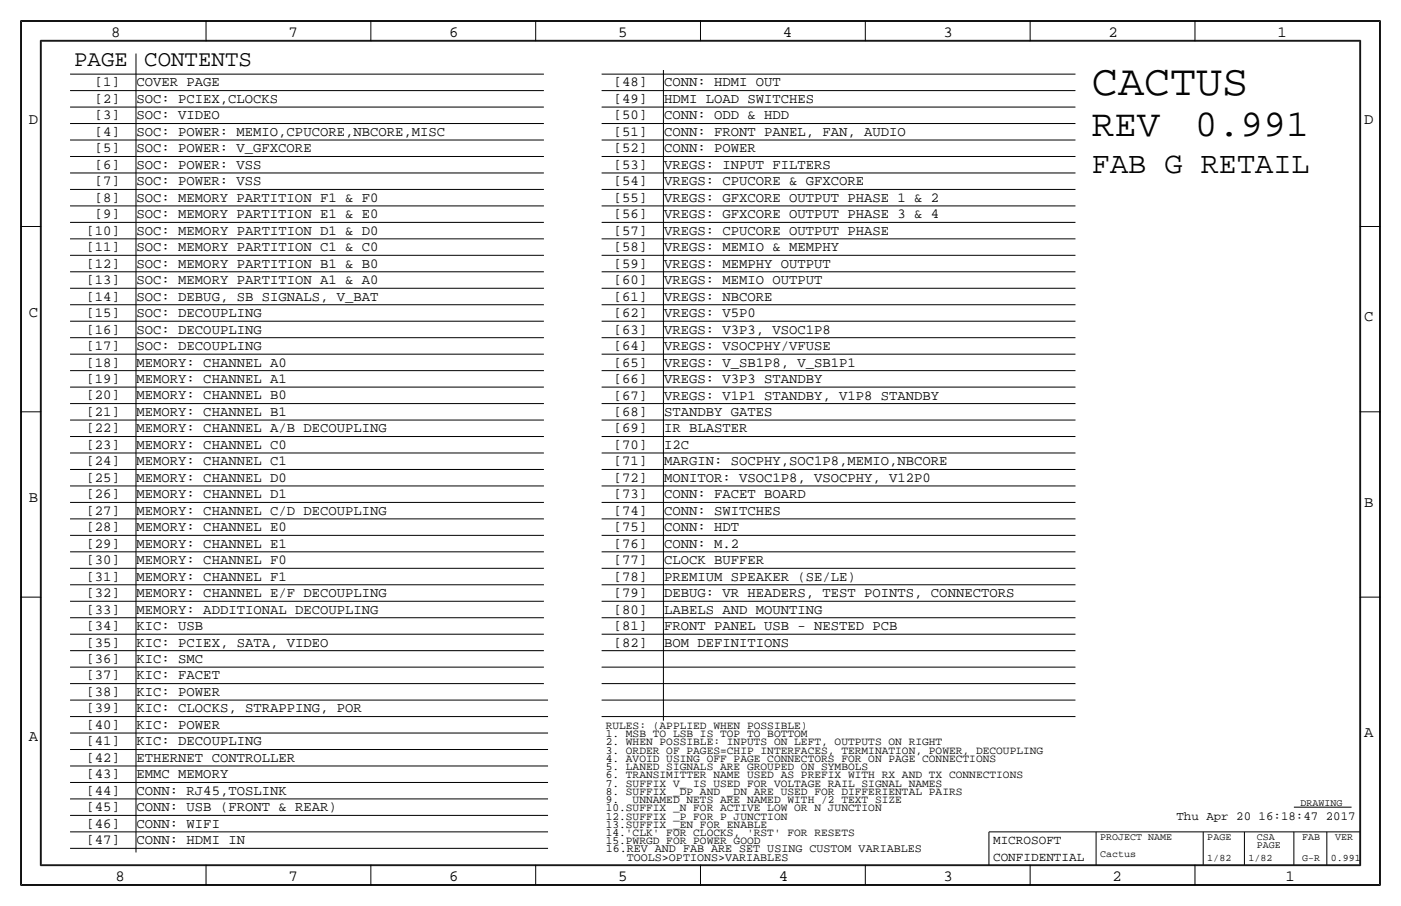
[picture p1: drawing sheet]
<svg xmlns="http://www.w3.org/2000/svg" width="432mm" height="279mm" viewBox="0 0 432 279" stroke-linecap="round" stroke-linejoin="round" font-family="sans-serif">
<defs><g id="words">
<text font-size="13.4" x="336.5" y="29.2">CACTUS</text>
<g font-size="11.7">
<text x="336.5" y="41.9">REV</text>
<text x="368.3" y="41.9">0.991</text>
</g>
<text font-size="9.3" x="336.5" y="53.3">FAB G RETAIL</text>
<g font-size="6.9">
<text x="22.9" y="20.3">PAGE</text>
<text x="44.4" y="20.3">CONTENTS</text>
</g>
<g font-size="4.8">
<text x="34.3" y="11.4">8</text>
<text x="88.9" y="11.4">7</text>
<text x="138.5" y="11.4">6</text>
<text x="190.5" y="11.4">5</text>
<text x="241.3" y="11.4">4</text>
<text x="290.8" y="11.4">3</text>
<text x="341.6" y="11.4">2</text>
<text x="393.7" y="11.4">1</text>
<text x="8.9" y="38.1">D</text>
<text x="420.4" y="38.1">D</text>
<text x="8.9" y="97.8">C</text>
<text x="420.4" y="99.1">C</text>
<text x="8.9" y="154.9">B</text>
<text x="420.4" y="156.2">B</text>
<text x="420.4" y="227.3">A</text>
<text x="8.9" y="228.6">A</text>
<text x="35.6" y="271.8">8</text>
<text x="88.9" y="271.8">7</text>
<text x="138.4" y="271.8">6</text>
<text x="190.5" y="271.8">5</text>
<text x="240" y="271.8">4</text>
<text x="290.8" y="271.8">3</text>
<text x="342.9" y="271.8">2</text>
<text x="396.2" y="271.8">1</text>
</g>
<g font-size="4.3">
<text x="29.2" y="26.7">[1]</text>
<text x="42.1" y="26.7">COVER PAGE</text>
<text x="189.2" y="26.7">[48]</text>
<text x="204.7" y="26.7">CONN: HDMI OUT</text>
<text x="29.2" y="31.7">[2]</text>
<text x="42.1" y="31.7">SOC: PCIEX,CLOCKS</text>
<text x="189.2" y="31.8">[49]</text>
<text x="204.7" y="31.8">HDMI LOAD SWITCHES</text>
<text x="29.2" y="41.9">[4]</text>
<text x="29.2" y="36.8">[3]</text>
<text x="42.1" y="41.9">SOC: POWER: MEMIO,CPUCORE,NBCORE,MISC</text>
<text x="42.1" y="36.8">SOC: VIDEO</text>
<text x="189.2" y="36.8">[50]</text>
<text x="189.2" y="41.9">[51]</text>
<text x="204.7" y="36.8">CONN: ODD &amp; HDD</text>
<text x="204.7" y="41.9">CONN: FRONT PANEL, FAN, AUDIO</text>
<text x="29.2" y="47">[5]</text>
<text x="42.1" y="47">SOC: POWER: V_GFXCORE</text>
<text x="189.2" y="47">[52]</text>
<text x="204.7" y="47">CONN: POWER</text>
<text x="29.2" y="52.1">[6]</text>
<text x="42.1" y="52.1">SOC: POWER: VSS</text>
<text x="189.2" y="52.1">[53]</text>
<text x="204.7" y="52.1">VREGS: INPUT FILTERS</text>
<text x="29.2" y="57.2">[7]</text>
<text x="42.1" y="57.2">SOC: POWER: VSS</text>
<text x="189.2" y="57.2">[54]</text>
<text x="204.7" y="57.2">VREGS: CPUCORE &amp; GFXCORE</text>
<text x="29.2" y="62.2">[8]</text>
<text x="42.1" y="62.2">SOC: MEMORY PARTITION F1 &amp; F0</text>
<text x="189.2" y="62.2">[55]</text>
<text x="204.7" y="62.2">VREGS: GFXCORE OUTPUT PHASE 1 &amp; 2</text>
<text x="29.2" y="67.3">[9]</text>
<text x="42.1" y="67.3">SOC: MEMORY PARTITION E1 &amp; E0</text>
<text x="189.2" y="67.3">[56]</text>
<text x="204.7" y="67.3">VREGS: GFXCORE OUTPUT PHASE 3 &amp; 4</text>
<text x="26.7" y="77.5">[11]</text>
<text x="26.7" y="72.4">[10]</text>
<text x="42.1" y="77.5">SOC: MEMORY PARTITION C1 &amp; C0</text>
<text x="42.1" y="72.4">SOC: MEMORY PARTITION D1 &amp; D0</text>
<text x="189.2" y="72.4">[57]</text>
<text x="189.2" y="77.5">[58]</text>
<text x="204.7" y="72.4">VREGS: CPUCORE OUTPUT PHASE</text>
<text x="204.7" y="77.5">VREGS: MEMIO &amp; MEMPHY</text>
<text x="26.7" y="82.5">[12]</text>
<text x="42.1" y="82.5">SOC: MEMORY PARTITION B1 &amp; B0</text>
<text x="189.2" y="82.5">[59]</text>
<text x="204.7" y="82.5">VREGS: MEMPHY OUTPUT</text>
<text x="26.7" y="87.6">[13]</text>
<text x="42.1" y="87.6">SOC: MEMORY PARTITION A1 &amp; A0</text>
<text x="189.2" y="87.6">[60]</text>
<text x="204.7" y="87.6">VREGS: MEMIO OUTPUT</text>
<text x="26.7" y="92.7">[14]</text>
<text x="42.1" y="92.7">SOC: DEBUG, SB SIGNALS, V_BAT</text>
<text x="189.2" y="92.7">[61]</text>
<text x="204.7" y="92.7">VREGS: NBCORE</text>
<text x="26.7" y="97.8">[15]</text>
<text x="42.1" y="97.8">SOC: DECOUPLING</text>
<text x="189.2" y="97.8">[62]</text>
<text x="204.7" y="97.8">VREGS: V5P0</text>
<text x="26.7" y="107.9">[17]</text>
<text x="26.7" y="102.9">[16]</text>
<text x="42.1" y="107.9">SOC: DECOUPLING</text>
<text x="42.1" y="102.9">SOC: DECOUPLING</text>
<text x="189.2" y="102.9">[63]</text>
<text x="189.2" y="107.9">[64]</text>
<text x="204.7" y="102.9">VREGS: V3P3, VSOC1P8</text>
<text x="204.7" y="107.9">VREGS: VSOCPHY/VFUSE</text>
<text x="26.7" y="113">[18]</text>
<text x="42.1" y="113">MEMORY: CHANNEL A0</text>
<text x="189.2" y="113">[65]</text>
<text x="204.7" y="113">VREGS: V_SB1P8, V_SB1P1</text>
<text x="26.7" y="118.1">[19]</text>
<text x="42.1" y="118.1">MEMORY: CHANNEL A1</text>
<text x="189.2" y="118.1">[66]</text>
<text x="204.7" y="118.1">VREGS: V3P3 STANDBY</text>
<text x="26.7" y="123.2">[20]</text>
<text x="42.1" y="123.2">MEMORY: CHANNEL B0</text>
<text x="189.2" y="123.2">[67]</text>
<text x="204.7" y="123.2">VREGS: V1P1 STANDBY, V1P8 STANDBY</text>
<text x="26.7" y="128.3">[21]</text>
<text x="42.1" y="128.3">MEMORY: CHANNEL B1</text>
<text x="189.2" y="128.3">[68]</text>
<text x="204.7" y="128.3">STANDBY GATES</text>
<text x="26.7" y="133.3">[22]</text>
<text x="42.1" y="133.3">MEMORY: CHANNEL A/B DECOUPLING</text>
<text x="189.2" y="133.3">[69]</text>
<text x="204.7" y="133.3">IR BLASTER</text>
<text x="26.7" y="138.4">[23]</text>
<text x="26.7" y="143.5">[24]</text>
<text x="42.1" y="138.4">MEMORY: CHANNEL C0</text>
<text x="42.1" y="143.5">MEMORY: CHANNEL C1</text>
<text x="189.2" y="138.4">[70]</text>
<text x="189.2" y="143.5">[71]</text>
<text x="204.7" y="138.4">I2C</text>
<text x="204.7" y="143.5">MARGIN: SOCPHY,SOC1P8,MEMIO,NBCORE</text>
<text x="26.7" y="148.6">[25]</text>
<text x="42.1" y="148.6">MEMORY: CHANNEL D0</text>
<text x="189.2" y="148.6">[72]</text>
<text x="204.7" y="148.6">MONITOR: VSOC1P8, VSOCPHY, V12P0</text>
<text x="26.7" y="153.7">[26]</text>
<text x="42.1" y="153.7">MEMORY: CHANNEL D1</text>
<text x="189.2" y="153.7">[73]</text>
<text x="204.7" y="153.7">CONN: FACET BOARD</text>
<text x="26.7" y="158.8">[27]</text>
<text x="42.1" y="158.8">MEMORY: CHANNEL C/D DECOUPLING</text>
<text x="189.2" y="158.7">[74]</text>
<text x="204.7" y="158.7">CONN: SWITCHES</text>
<text x="26.7" y="163.8">[28]</text>
<text x="42.1" y="163.8">MEMORY: CHANNEL E0</text>
<text x="189.2" y="163.8">[75]</text>
<text x="204.7" y="163.8">CONN: HDT</text>
<text x="26.7" y="174">[30]</text>
<text x="26.7" y="168.9">[29]</text>
<text x="42.1" y="174">MEMORY: CHANNEL F0</text>
<text x="42.1" y="168.9">MEMORY: CHANNEL E1</text>
<text x="189.2" y="174">[77]</text>
<text x="189.2" y="168.9">[76]</text>
<text x="204.7" y="174">CLOCK BUFFER</text>
<text x="204.7" y="168.9">CONN: M.2</text>
<text x="26.7" y="179.1">[31]</text>
<text x="42.1" y="179.1">MEMORY: CHANNEL F1</text>
<text x="189.2" y="179.1">[78]</text>
<text x="204.7" y="179.1">PREMIUM SPEAKER (SE/LE)</text>
<text x="26.7" y="184.1">[32]</text>
<text x="42.1" y="184.1">MEMORY: CHANNEL E/F DECOUPLING</text>
<text x="189.2" y="184.1">[79]</text>
<text x="204.7" y="184.1">DEBUG: VR HEADERS, TEST POINTS, CONNECTORS</text>
<text x="26.7" y="189.2">[33]</text>
<text x="42.1" y="189.2">MEMORY: ADDITIONAL DECOUPLING</text>
<text x="189.2" y="189.2">[80]</text>
<text x="204.7" y="189.2">LABELS AND MOUNTING</text>
<text x="26.7" y="194.3">[34]</text>
<text x="42.1" y="194.3">KIC: USB</text>
<text x="189.2" y="194.3">[81]</text>
<text x="204.7" y="194.3">FRONT PANEL USB - NESTED PCB</text>
<text x="26.7" y="199.4">[35]</text>
<text x="42.1" y="199.4">KIC: PCIEX, SATA, VIDEO</text>
<text x="189.2" y="199.4">[82]</text>
<text x="204.7" y="199.4">BOM DEFINITIONS</text>
<text x="26.7" y="209.5">[37]</text>
<text x="26.7" y="204.5">[36]</text>
<text x="42.1" y="209.5">KIC: FACET</text>
<text x="42.1" y="204.5">KIC: SMC</text>
<text x="26.7" y="214.6">[38]</text>
<text x="42.1" y="214.6">KIC: POWER</text>
<text x="26.7" y="219.7">[39]</text>
<text x="42.1" y="219.7">KIC: CLOCKS, STRAPPING, POR</text>
<text x="26.7" y="224.8">[40]</text>
<text x="42.1" y="224.8">KIC: POWER</text>
<text x="26.7" y="229.9">[41]</text>
<text x="42.1" y="229.9">KIC: DECOUPLING</text>
<text x="26.7" y="235">[42]</text>
<text x="42.1" y="235">ETHERNET CONTROLLER</text>
<text x="26.7" y="245.1">[44]</text>
<text x="26.7" y="240">[43]</text>
<text x="42.1" y="245.1">CONN: RJ45,TOSLINK</text>
<text x="42.1" y="240">EMMC MEMORY</text>
<text x="26.7" y="250.2">[45]</text>
<text x="42.1" y="250.2">CONN: USB (FRONT &amp; REAR)</text>
<text x="26.7" y="255.3">[46]</text>
<text x="42.1" y="255.3">CONN: WIFI</text>
<text x="26.7" y="260.3">[47]</text>
<text x="42.1" y="260.3">CONN: HDMI IN</text>
</g>
<g font-size="3.9">
<text x="306.1" y="260.4">MICROSOFT</text>
<text x="306.1" y="265.4">CONFIDENTIAL</text>
</g>
<text font-size="3.8" x="362.6" y="252.7">Thu Apr 20 16:18:47 2017</text>
<g font-size="3.6">
<text x="186.7" y="262.9">16.REV AND FAB ARE SET USING CUSTOM VARIABLES</text>
<text x="193.2" y="265.4">TOOLS&gt;OPTIONS&gt;VARIABLES</text>
</g>
<g font-size="3.5">
<text x="186.7" y="227.3">1. MSB TO LSB IS TOP TO BOTTOM</text>
<text x="186.7" y="224.8">RULES: (APPLIED WHEN POSSIBLE)</text>
<text x="186.7" y="232.4">3. ORDER OF PAGES=CHIP INTERFACES, TERMINATION, POWER, DECOUPLING</text>
<text x="186.7" y="229.9">2. WHEN POSSIBLE: INPUTS ON LEFT, OUTPUTS ON RIGHT</text>
<text x="186.7" y="237.5">5. LANED SIGNALS ARE GROUPED ON SYMBOLS</text>
<text x="186.7" y="234.9">4. AVOID USING OFF PAGE CONNECTORS FOR ON PAGE CONNECTIONS</text>
<text x="186.7" y="240">6. TRANSIMITTER NAME USED AS PREFIX WITH RX AND TX CONNECTIONS</text>
<text x="186.7" y="242.6">7. SUFFIX V_ IS USED FOR VOLTAGE RAIL SIGNAL NAMES</text>
<text x="186.7" y="245.1">8. SUFFIX _DP AND _DN ARE USED FOR DIFFERIENTAL PAIRS</text>
<text x="186.7" y="247.6">9.</text>
<text x="186.7" y="250.2">10.SUFFIX _N FOR ACTIVE LOW OR N JUNCTION</text>
<text x="195" y="247.6">UNNAMED NETS ARE NAMED WITH /2 TEXT SIZE</text>
<text x="186.7" y="252.7">12.SUFFIX _P FOR P JUNCTION</text>
<text x="186.7" y="255.3">13.SUFFIX _EN FOR ENABLE</text>
<text x="186.7" y="257.8">14.'CLK' FOR CLOCKS, 'RST' FOR RESETS</text>
<text x="186.7" y="260.3">15.PWRGD FOR POWER GOOD</text>
</g>
<g font-size="3.1">
<text x="400.8" y="248.4">DRAWING</text>
<text x="339.1" y="259.1">PROJECT NAME</text>
<text x="372.1" y="259.1">PAGE</text>
<text x="387.4" y="259.1">CSA</text>
<text x="387.4" y="261.6">PAGE</text>
<text x="401.3" y="259.1">FAB</text>
<text x="411.5" y="259.1">VER</text>
<text x="339.1" y="264.2">Cactus</text>
<text x="372.1" y="265.4">1/82</text>
<text x="384.8" y="265.4">1/82</text>
<text x="401.3" y="265.4">G-R</text>
<text x="410.2" y="265.4">0.991</text>
</g>
</g></defs>
<!-- layer: Nets -->
<g fill="none" stroke="#000" stroke-width=".31">
<path d="M41.9 16.5v246.4zM21.6 38.1h146zM21.6 27.9h146zM21.6 22.9h146zM21.6 33h146zM185.4 22.9h146.1zM185.4 27.9h146.1zM185.4 38.1h146.1zM185.4 33h146.1zM204.5 21.6v200.7zM21.6 53.3h146zM21.6 58.4h146z"/>
<path d="M21.6 43.2h146zM21.6 48.3h146zM185.4 58.4h146.1zM185.4 48.3h146.1zM185.4 53.3h146.1zM185.4 43.2h146.1zM21.6 68.6h146zM21.6 78.7h146zM21.6 63.5h146zM21.6 73.7h146zM185.4 68.6h146.1zM185.4 73.7h146.1z"/>
<path d="M185.4 78.7h146.1zM185.4 63.5h146.1zM21.6 88.9h146zM21.6 83.8h146zM21.6 94h146zM21.6 99.1h146zM185.4 83.8h146.1zM185.4 88.9h146.1zM185.4 94h146.1zM185.4 99.1h146.1zM21.6 104.1h146zM21.6 109.2h146z"/>
<path d="M21.6 114.3h146zM21.6 119.4h146zM185.4 104.1h146.1zM185.4 119.4h146.1zM185.4 114.3h146.1zM185.4 109.2h146.1zM21.6 129.5h146zM21.6 124.5h146zM21.6 139.7h146zM21.6 134.6h146zM185.4 139.7h146.1zM185.4 129.5h146.1z"/>
<path d="M185.4 124.5h146.1zM185.4 134.6h146.1zM21.6 144.8h146zM21.6 154.9h146zM21.6 149.9h146zM185.4 144.8h146.1zM185.4 149.9h146.1zM185.4 154.9h146.1zM21.6 170.2h146zM21.6 175.3h146zM21.6 160h146zM21.6 165.1h146z"/>
<path d="M185.4 160h146.1zM185.4 165.1h146.1zM185.4 170.2h146.1zM185.4 175.3h146.1zM21.6 185.4h146zM21.6 190.5h146zM21.6 195.6h146zM21.6 180.3h146zM185.4 195.6h146.1zM185.4 180.3h146.1zM185.4 185.4h146.1zM185.4 190.5h146.1z"/>
<path d="M21.6 205.7h146zM21.6 200.7h146zM21.6 215.9h147.3zM21.6 210.8h146zM185.4 200.7h146.1zM185.4 210.8h146.1zM185.4 215.9h146.1zM185.4 205.7h146.1zM21.6 236.2h147.3zM21.6 226.1h147.3zM21.6 221h147.3zM21.6 231.1h147.3z"/>
<path d="M185.4 221h146.1zM21.6 256.5h147.3zM21.6 251.5h147.3zM21.6 246.4h147.3zM21.6 241.3h147.3zM21.6 261.6h147.3z"/>
</g>
<!-- layer: Components -->
<path d="M398.8 248.9h17.8z" fill="none" stroke="#000" stroke-width=".31"/>
<!-- layer: Page Border and Title Block -->
<g fill="none" stroke="#000" stroke-width=".31">
<path d="M6.3 6.4v266.7zM6.4 6.4h419zM6.6 6.6h418.6zM6.6 6.6v266.2zM12.4 12.4h407zM12.4 12.4v254.6zM12.7 12.7h406.4zM12.7 12.7v254zM63.5 6.4v6.3zM114.3 6.4v6.3zM165.1 6.4v6.3zM215.9 6.4v6.3z"/>
<path d="M266.7 6.4v6.3zM317.5 6.4v6.3zM368.3 6.4v6.3zM419.1 12.7v254zM419.4 12.4v254.6zM425.2 6.6v266.2zM425.4 6.4v266.7zM6.3 69.9h6.4zM419.1 69.9h6.3zM6.3 127h6.4zM419.1 127h6.3zM6.3 184.2h6.4z"/>
<path d="M419.1 184.2h6.3zM304.8 256.5v10.2zM304.8 256.5h114.3zM337.8 256.5v10.2zM370.8 256.5v10.2zM383.5 256.5v10.2zM398.8 256.5v10.2zM408.9 256.5v10.2zM6.4 273.1h419zM6.6 272.8h418.6zM12.4 267h407zM12.7 266.7h406.4z"/>
<path d="M63.5 266.7v6.4zM114.3 266.7v6.4zM165.1 266.7v6.4zM215.9 266.7v6.4zM266.7 266.7v6.4zM317.5 266.7v6.4zM368.3 266.7v6.4z"/>
</g>
<use href="#words"/>
</svg>
